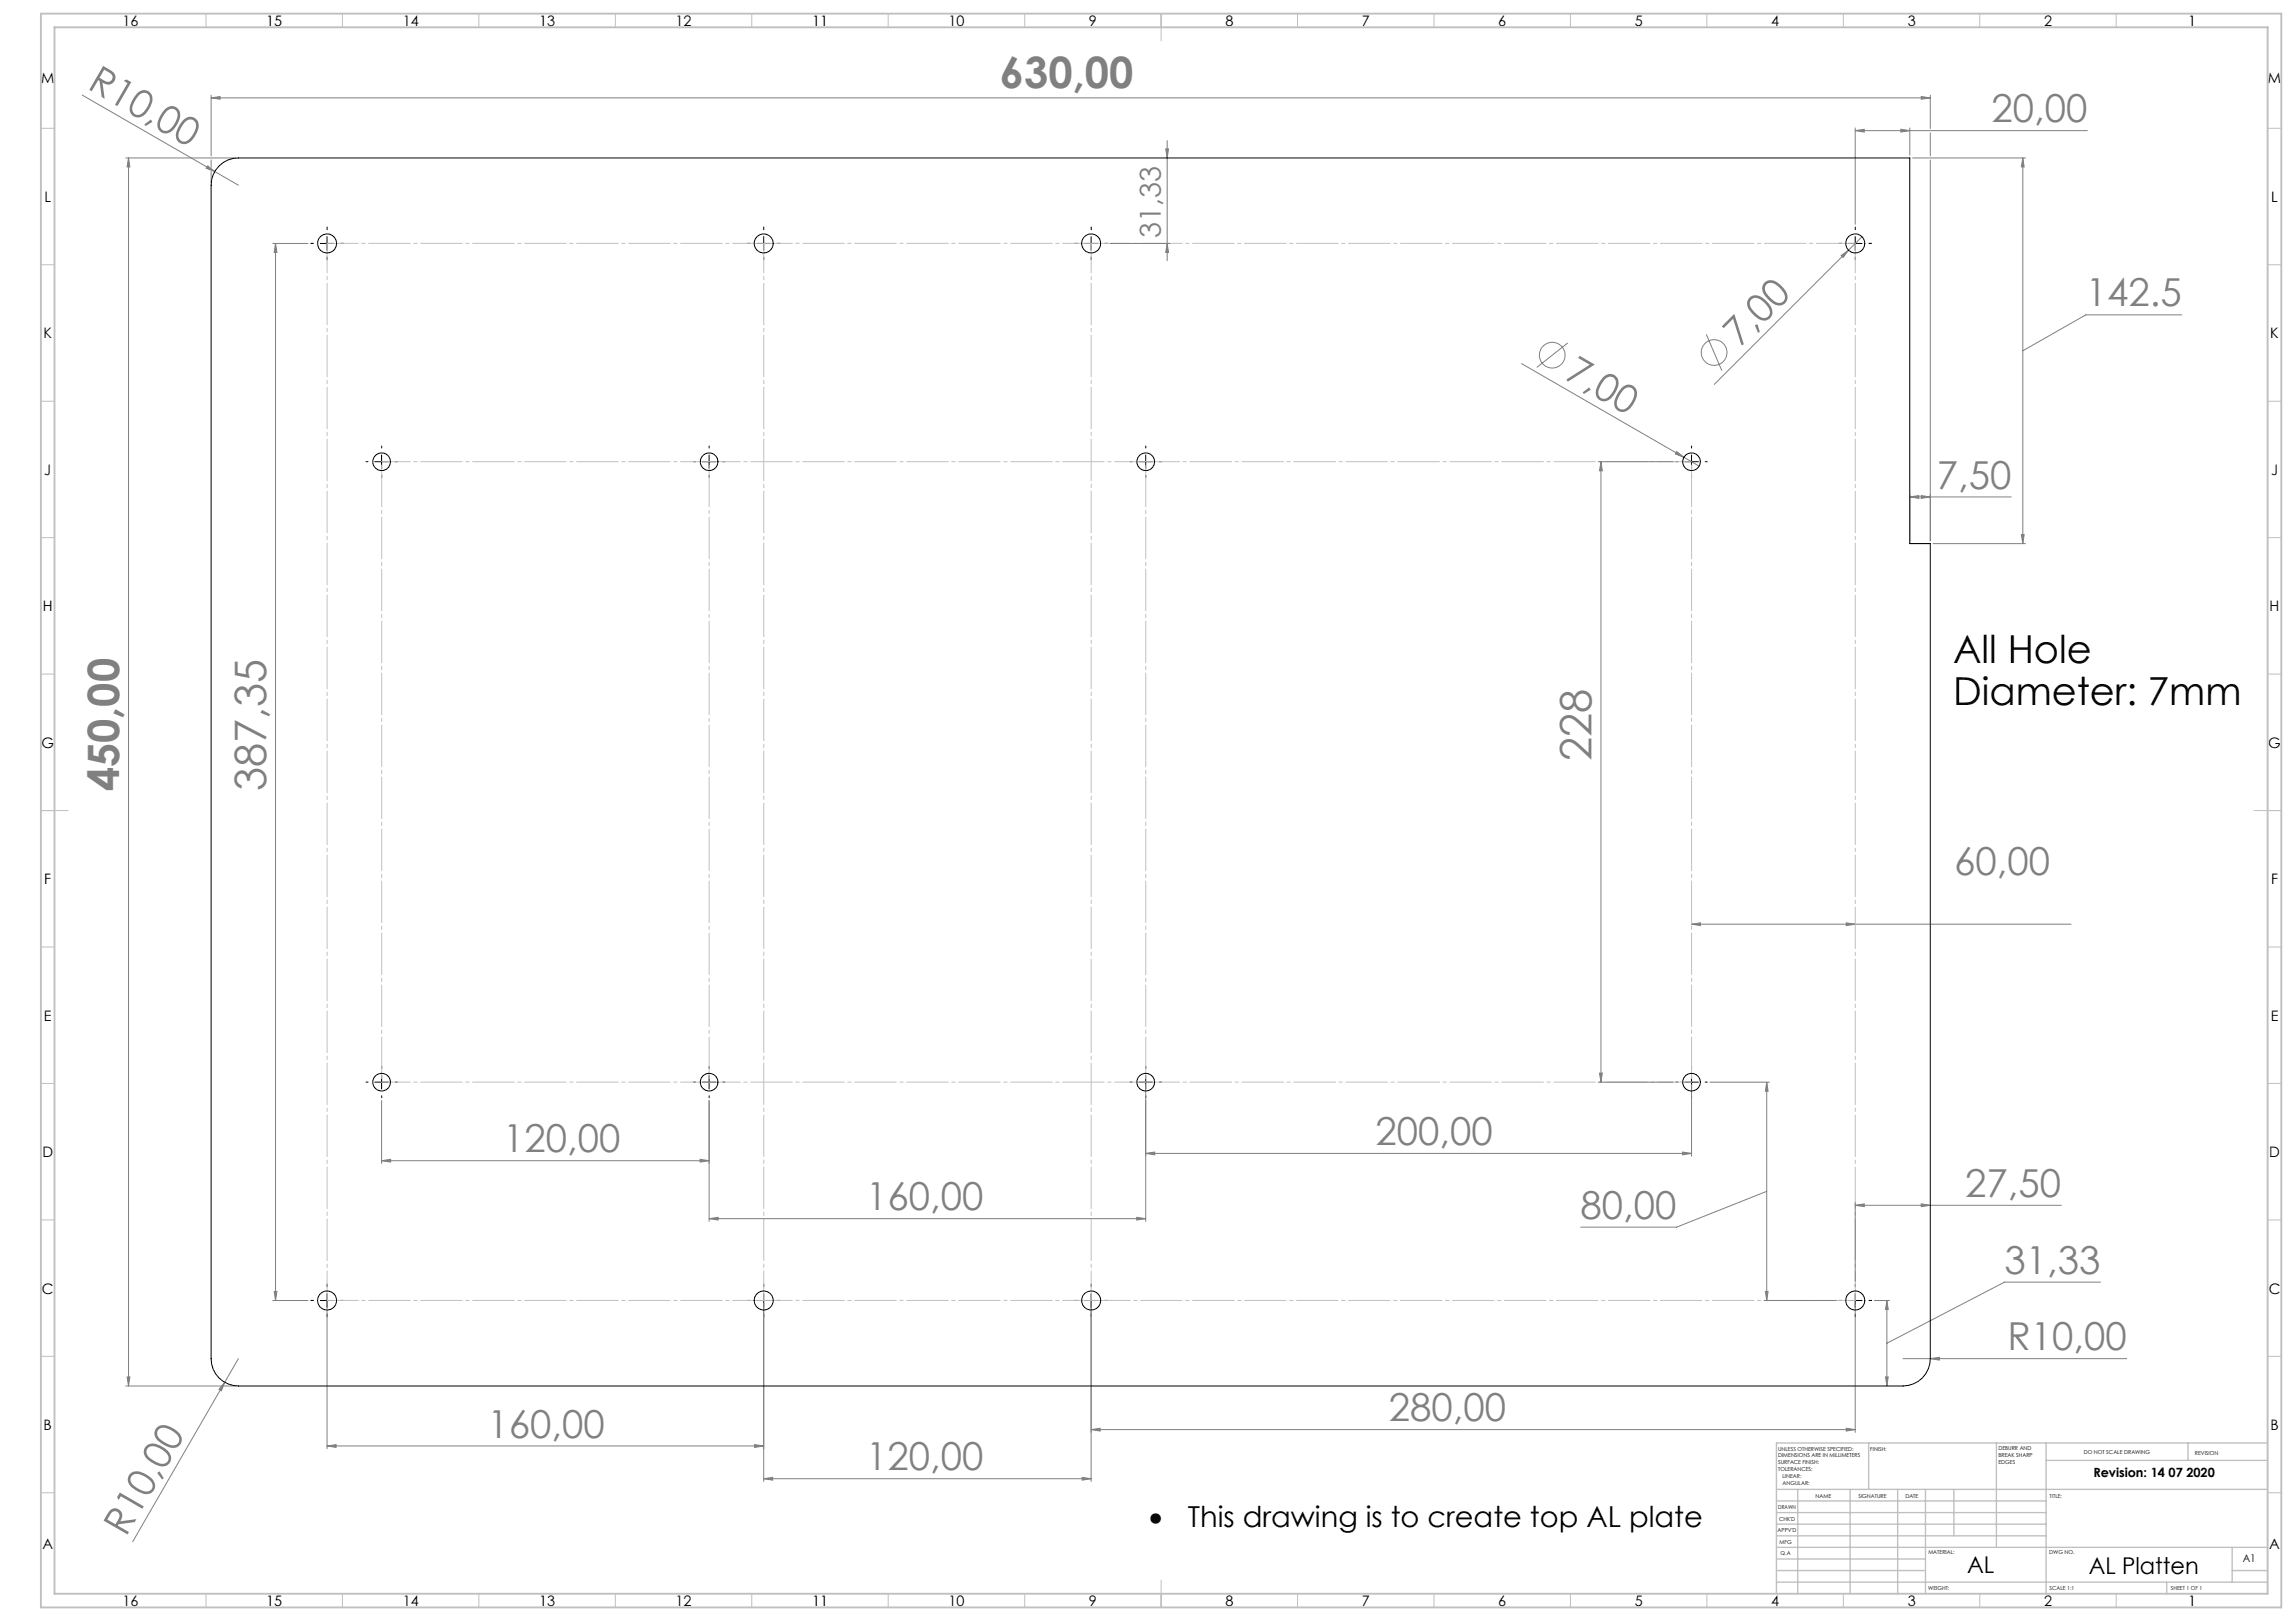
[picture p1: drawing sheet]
<svg xmlns="http://www.w3.org/2000/svg" width="841mm" height="594mm" viewBox="0 0 841 594" stroke-linecap="round" stroke-linejoin="round" font-family="sans-serif">
<defs><g id="words">
<g font-size="15.9" fill="#808080">
<text x="366.4" y="32.4">630,00</text>
<text x="583.2" y="278.8" transform="rotate(-90 583.2 278.8)">228</text>
<text x="43.7" y="290" transform="rotate(-90 43.7 290)">450,00</text>
<text x="97.5" y="289.8" transform="rotate(-90 97.5 289.8)">387,35</text>
</g>
<g font-size="14.1" fill="#808080">
<text x="31.6" y="32.3" transform="rotate(30 31.6 32.3)">R10,00</text>
<text x="729.8" y="44.8">20,00</text>
<text x="764.4" y="112.3">142.5</text>
<text x="637.4" y="127.4" transform="rotate(-45 637.4 127.4)">7,00</text>
<text x="572.9" y="138.6" transform="rotate(30 572.9 138.6)">7,00</text>
<text x="709.7" y="179">7,50</text>
<text x="716.1" y="320.5">60,00</text>
<text x="504" y="419.6">200,00</text>
<text x="184.4" y="422.2">120,00</text>
<text x="317.4" y="443.5">160,00</text>
<text x="720.2" y="438.6">27,50</text>
<text x="579.2" y="446.6">80,00</text>
<text x="734.6" y="466.7">31,33</text>
<text x="735.6" y="494.9">R10,00</text>
<text x="508.9" y="520.8">280,00</text>
<text x="178.6" y="526.8">160,00</text>
<text x="317.5" y="538.8">120,00</text>
<text x="46.1" y="563.4" transform="rotate(-60 46.1 563.4)">R10,00</text>
</g>
<g font-size="14.1">
<text x="715.7" y="243.1">All Hole</text>
<text x="715.7" y="258.2">Diameter: 7mm</text>
</g>
<text font-size="10.6" fill="#808080" x="425.4" y="87.2" transform="rotate(-90 425.4 87.2)">31,33</text>
<g font-size="10.6">
<text x="421.2" y="559.6">•</text>
<text x="435.3" y="559.6">This drawing is to create top AL plate</text>
</g>
<g font-size="8.5">
<text x="720.9" y="576.5">AL</text>
<text x="765.4" y="576.7">AL Platten</text>
</g>
<g font-size="5.3">
<text x="44.8" y="9.5">16</text>
<text x="97.6" y="9.5">15</text>
<text x="147.6" y="9.5">14</text>
<text x="197.6" y="9.5">13</text>
<text x="247.6" y="9.5">12</text>
<text x="297.6" y="9.5">11</text>
<text x="347.6" y="9.5">10</text>
<text x="399.1" y="9.5">9</text>
<text x="449.1" y="9.5">8</text>
<text x="499.1" y="9.5">7</text>
<text x="549.1" y="9.5">6</text>
<text x="599.1" y="9.5">5</text>
<text x="649.1" y="9.5">4</text>
<text x="699.1" y="9.5">3</text>
<text x="749.1" y="9.5">2</text>
<text x="801.8" y="9.5">1</text>
<text x="15.1" y="30.5">M</text>
<text x="831.1" y="30.5">M</text>
<text x="16.3" y="74">L</text>
<text x="832.3" y="74">L</text>
<text x="16" y="124">K</text>
<text x="832" y="124">K</text>
<text x="16.2" y="174">J</text>
<text x="832.2" y="174">J</text>
<text x="15.7" y="224">H</text>
<text x="831.7" y="224">H</text>
<text x="15.2" y="274">G</text>
<text x="831.2" y="274">G</text>
<text x="16.2" y="324">F</text>
<text x="832.2" y="324">F</text>
<text x="16.1" y="374">E</text>
<text x="832.1" y="374">E</text>
<text x="15.5" y="424">D</text>
<text x="831.5" y="424">D</text>
<text x="15.4" y="474">C</text>
<text x="831.4" y="474">C</text>
<text x="16" y="524">B</text>
<text x="832" y="524">B</text>
<text x="15.5" y="567.5">A</text>
<text x="831.5" y="567.5">A</text>
<text x="44.8" y="588.5">16</text>
<text x="97.6" y="588.5">15</text>
<text x="147.6" y="588.5">14</text>
<text x="197.6" y="588.5">13</text>
<text x="247.6" y="588.5">12</text>
<text x="297.6" y="588.5">11</text>
<text x="347.6" y="588.5">10</text>
<text x="399.1" y="588.5">9</text>
<text x="449.1" y="588.5">8</text>
<text x="499.1" y="588.5">7</text>
<text x="549.1" y="588.5">6</text>
<text x="599.1" y="588.5">5</text>
<text x="649.1" y="588.5">4</text>
<text x="699.1" y="588.5">3</text>
<text x="749.1" y="588.5">2</text>
<text x="801.8" y="588.5">1</text>
</g>
<text font-size="4.7" x="767.1" y="541.2">Revision: 14 07 2020</text>
<text font-size="3.9" x="821.9" y="572.5">A1</text>
<g font-size="2">
<text x="651.6" y="531.6">UNLESS OTHERWISE SPECIFIED:</text>
<text x="685.4" y="531.6">FINISH:</text>
<text x="732.3" y="531.5">DEBURR AND</text>
<text x="732.3" y="534">BREAK SHARP</text>
<text x="763.6" y="533">DO NOT SCALE DRAWING</text>
<text x="804.3" y="533.2">REVISION</text>
<text x="651.6" y="534.1">DIMENSIONS ARE IN MILLIMETERS</text>
<text x="651.6" y="536.6">SURFACE FINISH:</text>
<text x="651.6" y="539.1">TOLERANCES:</text>
<text x="732.3" y="536.5">EDGES</text>
<text x="653.2" y="541.6">LINEAR:</text>
<text x="653.2" y="544.1">ANGULAR:</text>
<text x="665.3" y="549">NAME</text>
<text x="681" y="548.9">SIGNATURE</text>
<text x="698.2" y="548.9">DATE</text>
<text x="751.1" y="548.9">TITLE:</text>
<text x="651.6" y="553.1">DRAWN</text>
<text x="651.9" y="557.3">CHK'D</text>
<text x="651.4" y="561.4">APPV'D</text>
<text x="652.1" y="565.8">MFG</text>
<text x="652.5" y="570">Q.A</text>
<text x="706.6" y="569.5">MATERIAL:</text>
<text x="751" y="569.5">DWG NO.</text>
<text x="706.6" y="582.5">WEIGHT:</text>
<text x="751.1" y="582.6">SCALE 1:1</text>
<text x="795.5" y="582.6">SHEET 1 OF 1</text>
</g>
</g></defs>
<g fill="none" stroke="#808080" stroke-width=".37">
<path d="M30.1 34.8l48.6 28.1M77.4 35.9l3.2-.5v1zM77.4 34.9v22.2M77.4 35.9h630M704 35.4l3.4 .5-3.4 .5zM707.4 34.9v12.2M46.1 57.9h40.3M47.1 57.9v450M47.1 57.9l.5 3.3h-1zM77.4 58.6v2.7M427.2 54.6h1l-.5 3.3zM427.7 51.5v44.1"/>
<path d="M679.8 47.9l3.4-.5v1zM679.8 46.9v35.3M679.8 47.9h85.1M696.6 47.4l3.2 .5-3.2 .5zM699.8 46.9v10M700.9 57.9h41.3M707.4 48.6v8.5M707.4 58.6v139.6M741.3 57.9l.5 3.3h-1.1zM741.3 57.9v141.3M76.1 60.8l2.6 2.1-3.1-1.2zM77.4 62.9v4"/>
<path d="M78.7 62.9l8.6 5M100 89.2h12.9M101 89.2l.5 3.3h-1zM101 89.2v387.4M406.9 89.2h21.8M427.7 89.2l.5 3.3h-1zM674.7 93.7l2.7-2-2 2.7zM677.4 91.7l-49.2 49.2M682.3 86.7l-4.9 5M799.5 115.4h-35.2l-23 13.1M557.6 133.2l65.1 37.6M574.5 125.7l-11.4 8.9"/>
<path d="M625.3 122.5l5.7 13.3M585.6 169.2h27.5M586.7 169.2l.5 3.3h-1.1zM586.7 169.2v227.4M614.4 165.5l2.6 2.1-3.1-1.2zM699.8 182.1l3.4-.5v1zM699.8 181.1v17.1M699.8 182.1h37.2M704 181.6l3.4 .5-3.4 .5zM708.3 199.2h33.9M740.7 195.9h1.1l-.5 3.3zM619.9 338.7l3.2-.5v1z"/>
<path d="M619.9 338.7h139M676.6 338.2l3.2 .5-3.2 .5zM419.8 397.5v50.1M585.6 396.6h27.5M586.1 393.2h1.1l-.5 3.4zM619.9 397.5v26.2M626.6 396.6h21.8M647.4 396.6l.5 3.3h-1zM647.4 396.6v80M139.8 403.3v23M259.9 403.3v44.3M139.8 425.3l3.4-.5v1z"/>
<path d="M139.8 425.3h120.1M256.5 424.8l3.4 .5-3.4 .5zM419.8 422.7l3.4-.5v1zM419.8 422.7h200.1M616.5 422.2l3.4 .5-3.4 .5zM647.4 436.6l-33 13.1h-35.2M259.9 446.6l3.3-.5v1zM259.9 446.6h159.9M416.6 446.1l3.2 .5-3.2 .5zM679.8 441.7l3.4-.6v1.1zM679.8 440.6v28.9M679.8 441.7h75.6"/>
<path d="M704 441.1l3.4 .6-3.4 .5zM100 476.6h12.9M100.5 473.2h1l-.5 3.4zM119.8 477.5v53.4M279.9 477.5v65.4M399.8 477.5v65.4M646.4 476.6h26.5M646.9 473.2h1l-.5 3.4zM679.8 477.5v47.4M686.9 476.6h5.5M691.4 476.6l.5 3.2h-.9zM691.4 476.6v31.3"/>
<path d="M769.7 469.8h-35.1l-43.2 22.4M87.3 497.9l-5 8.6M697.4 497.9h81.9M707.4 497.9l3.3-.5v1zM46.1 507.9h40.3M46.6 504.6h1l-.5 3.3zM82.3 506.5l-1.2 3.2-.8-.6zM82.3 506.5l-33.7 58.4M691 504.6h.9l-.5 3.3zM119.8 529.9l3.4-.5v1zM119.8 529.9h160.1M276.5 529.4l3.4 .5-3.4 .5z"/>
<path d="M399.8 523.9l3.4-.5v1zM399.8 523.9h280M676.6 523.4l3.2 .5-3.2 .5zM279.9 541.9l3.2-.5v1zM279.9 541.9h119.9M396.6 541.4l3.2 .5-3.2 .5z"/>
<circle cx="568.8" cy="130.2" r="4.7"/>
<circle cx="628.1" cy="129.2" r="4.7"/>
</g>
<g fill="none" stroke="#000" stroke-width=".37" stroke-dasharray="15.2 1.3 1.3 1.3">
<path d="M114.9 89.2h-1M119.9 94.2v1M119.9 84.2v-1M124.9 89.2h1M274.9 89.2h-1M279.9 94.2v1M279.9 84.2v-1M284.9 89.2h1M394.9 89.2h-1M399.9 94.2v1M399.9 84.2v-1M404.9 89.2h1"/>
<path d="M674.9 89.2h-1M679.9 94.2v1M679.9 84.2v-1M684.9 89.2h1M134.9 169.2h-.8M139.9 174.2v.7M139.9 164.2v-.8M144.9 169.2h.7M254.9 169.2h-.8M259.9 174.2v.7M259.9 164.2v-.8M264.9 169.2h.7"/>
<path d="M414.9 169.2h-.8M419.9 174.2v.7M419.9 164.2v-.8M424.9 169.2h.7M614.9 169.2h-.8M619.9 174.2v.7M619.9 164.2v-.8M624.9 169.2h.7M134.9 396.5h-.8M139.9 391.5v-.7M144.9 396.5h.7M254.9 396.5h-.8"/>
<path d="M259.9 391.5v-.7M264.9 396.5h.7M414.9 396.5h-.8M419.9 391.5v-.7M424.9 396.5h.7M614.9 396.5h-.8M619.9 391.5v-.7M624.9 396.5h.7M139.9 401.5v.8M259.9 401.5v.8M419.9 401.5v.8M619.9 401.5v.8"/>
<path d="M114.9 476.5h-1M119.9 471.5v-1M124.9 476.5h1M274.9 476.5h-1M279.9 471.5v-1M284.9 476.5h1M394.9 476.5h-1M399.9 471.5v-1M404.9 476.5h1M674.9 476.5h-1M679.9 471.5v-1M684.9 476.5h1"/>
<path d="M119.9 481.5v1M279.9 481.5v1M399.9 481.5v1M679.9 481.5v1"/>
</g>
<g fill="none" stroke="#000" stroke-width=".37">
<path d="M117.4 89.2h4.9M119.8 86.7v5M277.4 89.2h5M279.9 86.7v5M397.4 89.2h4.9M399.8 86.7v5M677.4 89.2h4.9M679.8 86.7v5M137.3 169.2h5M139.8 166.7v5M257.4 169.2h5M259.9 166.7v5"/>
<path d="M417.4 169.2h4.9M419.8 166.7v5M617.4 169.2h5M619.9 166.7v5M137.3 396.6h5M139.8 394v5.1M257.4 396.6h5M259.9 394v5.1M417.4 396.6h4.9M419.8 394v5.1M617.4 396.6h5M619.9 394v5.1"/>
<path d="M117.4 476.6h4.9M119.8 474.1v5M277.4 476.6h5M279.9 474.1v5M397.4 476.6h4.9M399.8 474.1v5M677.4 476.6h4.9M679.8 474.1v5"/>
</g>
<path d="M399.9 89.2h280M679.9 476.5h-280" fill="none" stroke="#c0c0c0" stroke-width=".37" stroke-dasharray="15.2 1.3 1.3 1.3" stroke-dashoffset="1"/>
<path d="M279.9 89.2h120M259.9 169.2h-120M259.9 396.5h-120M399.9 476.5h-120" fill="none" stroke="#c0c0c0" stroke-width=".37" stroke-dasharray="15.2 1.3 1.3 1.3" stroke-dashoffset="4.8"/>
<path d="M119.9 89.2h160M419.9 169.2h-160M419.9 396.5h-160M279.9 476.5h-160" fill="none" stroke="#c0c0c0" stroke-width=".37" stroke-dasharray="15.2 1.3 1.3 1.3" stroke-dashoffset="3.8"/>
<path d="M619.9 169.2h-200M619.9 396.5h-200" fill="none" stroke="#c0c0c0" stroke-width=".37" stroke-dasharray="15.2 1.3 1.3 1.3" stroke-dashoffset="2.9"/>
<path d="M139.9 169.2v227.3M419.9 169.2v227.3M619.9 169.2v227.3M259.9 396.5v-227.3" fill="none" stroke="#c0c0c0" stroke-width=".37" stroke-dasharray="15.2 1.3 1.3 1.3" stroke-dashoffset="-1.3"/>
<path d="M119.9 89.2v387.3M279.9 89.2v387.3M399.9 89.2v387.3M679.9 89.2v387.3" fill="none" stroke="#c0c0c0" stroke-width=".37" stroke-dasharray="15.2 1.3 1.3 1.3" stroke-dashoffset="4.4"/>
<g fill="none" stroke="#c0c0c0" stroke-width=".37">
<path d="M75.5 5v5M125.5 5v5M175.5 5v5M225.5 5v5M275.5 5v5M325.5 5v5M375.5 5v5M425.5 5v10M475.5 5v5M525.5 5v5M575.5 5v5M625.5 5v5"/>
<path d="M675.5 5v5M725.5 5v5M775.5 5v5M15 47h5M831 47h5M15 97h5M831 97h5M15 147h5M831 147h5M15 197h5M831 197h5M15 247h5"/>
<path d="M831 247h5M15 297h10M826 297h10M15 347h5M831 347h5M15 397h5M831 397h5M15 447h5M831 447h5M15 497h5M831 497h5M15 547h5"/>
<path d="M831 547h5M425.5 579v10M75.5 584v5M125.5 584v5M175.5 584v5M225.5 584v5M275.5 584v5M325.5 584v5M375.5 584v5M475.5 584v5M525.5 584v5M575.5 584v5"/>
<path d="M625.5 584v5M675.5 584v5M725.5 584v5M775.5 584v5"/>
</g>
<g fill="none" stroke="#c0c0c0" stroke-width=".5">
<path d="M684.8 528.8v17M731.6 528.8v38.2M749.8 528.8v55.2M749.8 535.2h81.2M801.8 528.8v6.4M831 528.8h-180v55.2M651 545.8h180M651 558.5h98.8M651 554.3h98.8M651 550h98.8M658.8 545.8v38.2M678 545.8v38.2"/>
<path d="M695.4 545.8v38.2M705.6 545.8v38.2M716 545.8v17M651 579.8h180M651 562.8h98.8M651 575.5h54.6M651 571.3h54.6M651 567h180M794 579.8v4.2M818 575.5h13M818 567v12.8"/>
</g>
<path d="M15 5h821v584h-821zM20 10h811v574h-811z" fill="none" stroke="#c0c0c0" stroke-width=".7"/>
<g fill="#808080">
<path d="M614.4 165.5l2.6 2.1-3.1-1.2z"/>
<path d="M76.1 60.8l2.6 2.1-3.1-1.2z"/>
<path d="M674.7 93.7l2.7-2-2 2.7z"/>
<path d="M82.3 506.5l-1.2 3.2-.8-.6z"/>
<path d="M676.6 338.2l3.2 .5-3.2 .5zM619.9 338.7l3.2-.5v1zM396.6 541.4l3.2 .5-3.2 .5zM279.9 541.9l3.2-.5v1z"/>
<path d="M616.5 422.2l3.4 .5-3.4 .5zM419.8 422.7l3.4-.5v1zM676.6 523.4l3.2 .5-3.2 .5zM399.8 523.9l3.4-.5v1zM276.5 529.4l3.4 .5-3.4 .5zM119.8 529.9l3.4-.5v1z"/>
<path d="M427.7 89.2l.5 3.3h-1zM427.2 54.6h1l-.5 3.3z"/>
<path d="M740.7 195.9h1.1l-.5 3.3zM741.3 57.9l.5 3.3h-1.1zM707.4 497.9l3.3 .5v-1zM691.4 476.6l.5 3.2h-.9zM691 504.6h.9l-.5 3.3zM646.9 473.2h1l-.5 3.4zM647.4 396.6l.5 3.3h-1z"/>
<path d="M679.8 47.9l3.4-.5v1zM696.6 47.4l3.2 .5-3.2 .5zM139.8 425.3l3.4-.5v1zM256.5 424.8l3.4 .5-3.4 .5z"/>
<path d="M679.8 441.7l3.4-.6v1.1zM704 441.1l3.4 .6-3.4 .5zM259.9 446.6l3.3-.5v1zM416.6 446.1l3.2 .5-3.2 .5z"/>
<path d="M699.8 182.1l3.4-.5v1zM704 181.6l3.4 .5-3.4 .5z"/>
<path d="M704 35.4l3.4 .5-3.4 .5zM77.4 35.9l3.2-.5v1z"/>
<path d="M586.7 169.2l.5 3.3h-1.1zM586.1 393.2h1.1l-.5 3.4zM101 89.2l.5 3.3h-1zM100.5 473.2h1l-.5 3.4z"/>
<path d="M47.1 57.9l.5 3.3h-1zM46.6 504.6h1l-.5 3.3z"/>
</g>
<g fill="none" stroke="#000" stroke-width=".37">
<path d="M80.3 60.8a9.8 9.8 0 0 1 7-2.9h612.5v141.3h7.6v298.7a10 10 0 0 1-10 10h-610.1a10 10 0 0 1-9.9-10v-430a9.8 9.8 0 0 1 2.9-7.1z"/>
<circle cx="119.9" cy="89.2" r="3.5"/>
<circle cx="279.9" cy="89.2" r="3.5"/>
<circle cx="399.9" cy="89.2" r="3.5"/>
<circle cx="679.9" cy="89.2" r="3.5"/>
<circle cx="139.8" cy="169.2" r="3.2"/>
<circle cx="259.9" cy="169.2" r="3.2"/>
<circle cx="419.8" cy="169.2" r="3.2"/>
<circle cx="619.9" cy="169.2" r="3.3"/>
<circle cx="139.8" cy="396.6" r="3.2"/>
<circle cx="259.9" cy="396.6" r="3.2"/>
<circle cx="419.8" cy="396.6" r="3.2"/>
<circle cx="619.9" cy="396.6" r="3.3"/>
<circle cx="119.9" cy="476.6" r="3.5"/>
<circle cx="279.9" cy="476.6" r="3.5"/>
<circle cx="399.9" cy="476.6" r="3.5"/>
<circle cx="679.9" cy="476.6" r="3.5"/>
</g>
<use href="#words"/>
</svg>
